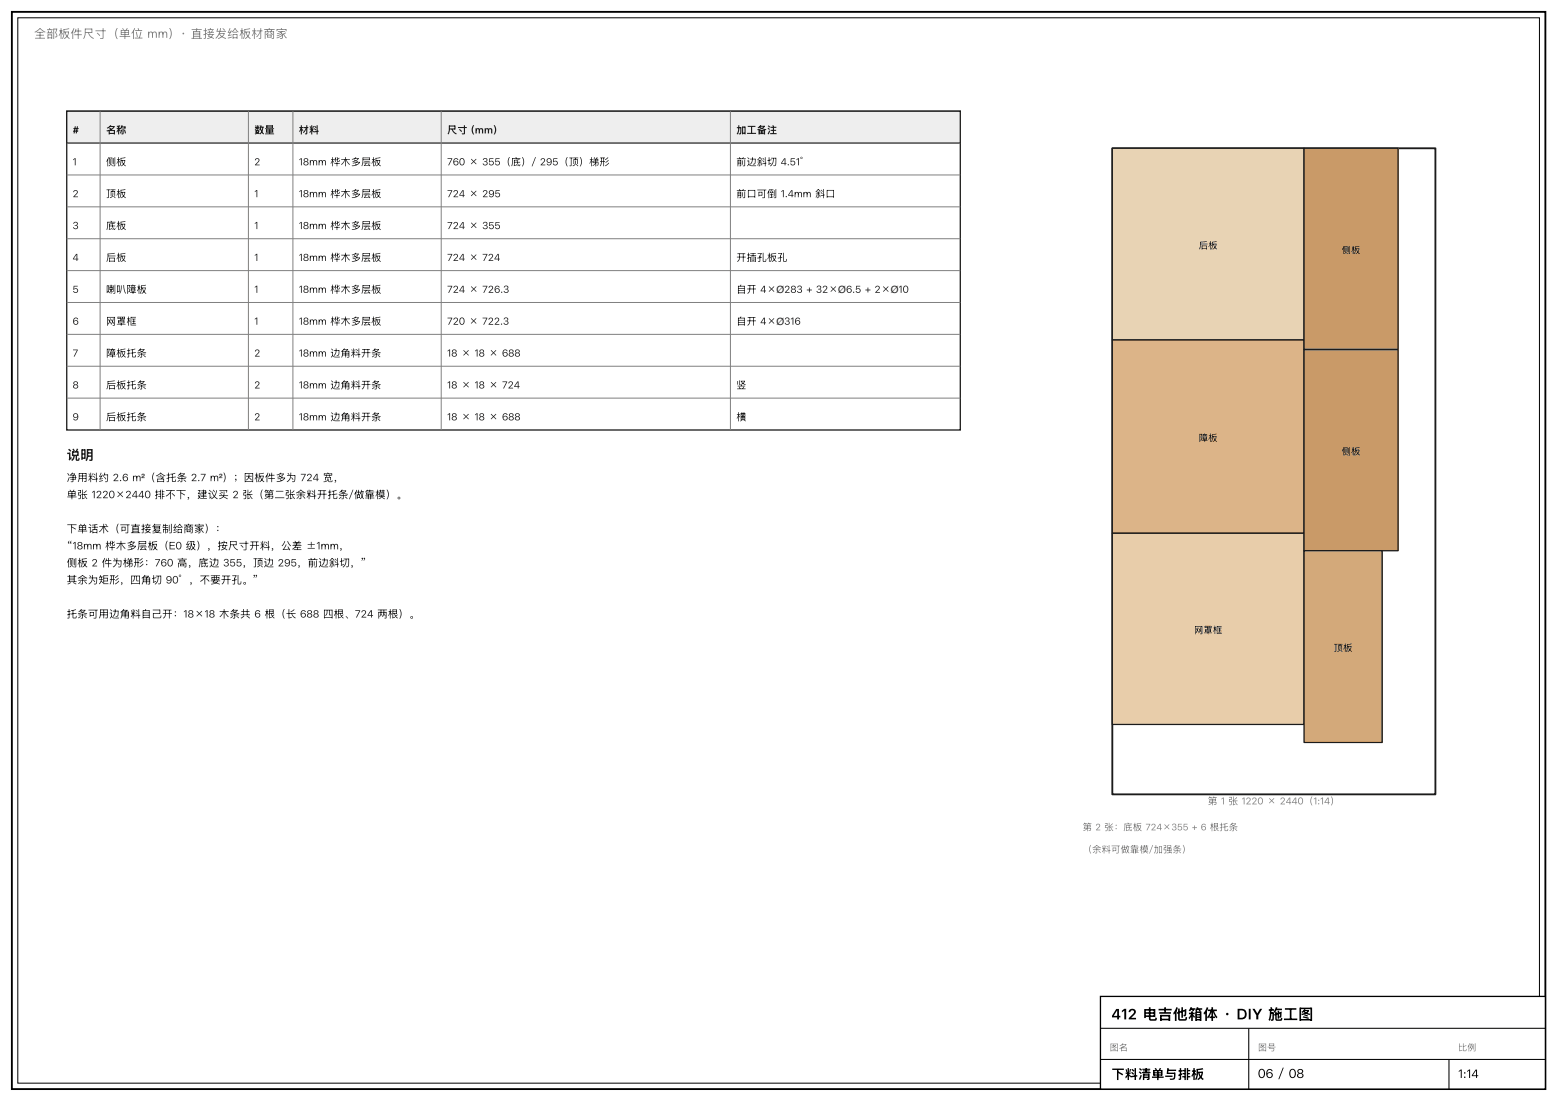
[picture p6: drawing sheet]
<svg xmlns="http://www.w3.org/2000/svg" width="420mm" height="297mm" viewBox="0 0 420 297" stroke-linecap="round" stroke-linejoin="round" font-family="sans-serif">
<defs><g id="words">
<text font-size="4" x="299.8" y="275">412 电吉他箱体 · DIY 施工图</text>
<text font-size="3.6" fill="#1b1b1b" x="18" y="124">说明</text>
<text font-size="3.5" x="299.8" y="291">下料清单与排板</text>
<text font-size="3.4" x="339.3" y="290.8">06 / 08</text>
<text font-size="3.2" fill="#808080" x="9.2" y="10.2">全部板件尺寸（单位 mm）· 直接发给板材商家</text>
<text font-size="3.2" x="393.3" y="290.8">1:14</text>
<g font-size="2.8" fill="#1b1b1b">
<text x="18" y="129.8">净用 料约 2.6 m²（含托条 2.7 m²）；因板件多为 724 宽，</text>
<text x="18" y="134.4">单张 1220×2440 排不下，建议买 2 张（第二张余料开托条/做靠模）。</text>
<text x="18" y="143.6">下单话术（可直接复制给商家）：</text>
<text x="18" y="148.2">“18mm 桦木多层板（E0 级），按尺寸开料，公差 ±1mm，</text>
<text x="18" y="152.8">侧板 2 件为梯形：760 高，底边 355，顶边 295，前边斜切，”</text>
<text x="18" y="157.4">其余为矩形，四角 切 90°，不要开孔。”</text>
<text x="18" y="166.6">托条可用 边角 料自 己 开：18×18 木条共 6 根（长 688 四根、724 两根）。</text>
</g>
<g font-size="2.7" fill="#1b1b1b">
<text x="19.6" y="36">#</text>
<text x="28.6" y="36">名称</text>
<text x="68.6" y="36">数量</text>
<text x="80.6" y="36">材料</text>
<text x="120.6" y="36">尺寸 (mm)</text>
<text x="198.6" y="36">加工备注</text>
<text x="19.6" y="44.6">1</text>
<text x="28.6" y="44.6">侧板</text>
<text x="68.6" y="44.6">2</text>
<text x="80.6" y="44.6">18mm 桦木多层板</text>
<text x="120.6" y="44.6">760 × 355（底）/ 295（顶）梯形</text>
<text x="198.6" y="44.6">前边斜切 4.51°</text>
<text x="19.6" y="53.2">2</text>
<text x="28.6" y="53.2">顶板</text>
<text x="68.6" y="53.2">1</text>
<text x="80.6" y="53.2">18mm 桦木多层板</text>
<text x="120.6" y="53.2">724 × 295</text>
<text x="198.6" y="53.2">前口 可倒 1.4mm 斜口</text>
<text x="19.6" y="61.8">3</text>
<text x="28.6" y="61.8">底板</text>
<text x="68.6" y="61.8">1</text>
<text x="80.6" y="61.8">18mm 桦木多层板</text>
<text x="120.6" y="61.8">724 × 355</text>
<text x="19.6" y="70.4">4</text>
<text x="28.6" y="70.4">后板</text>
<text x="68.6" y="70.4">1</text>
<text x="80.6" y="70.4">18mm 桦木多层板</text>
<text x="120.6" y="70.4">724 × 724</text>
<text x="198.6" y="70.4">开插孔板孔</text>
<text x="19.6" y="79">5</text>
<text x="28.6" y="79">喇叭障板</text>
<text x="68.6" y="79">1</text>
<text x="80.6" y="79">18mm 桦木多层板</text>
<text x="120.6" y="79">724 × 726.3</text>
<text x="198.6" y="79">自 开 4×Ø283 + 32×Ø6.5 + 2×Ø10</text>
<text x="19.6" y="87.6">6</text>
<text x="28.6" y="87.6">网 罩框</text>
<text x="68.6" y="87.6">1</text>
<text x="80.6" y="87.6">18mm 桦木多层板</text>
<text x="120.6" y="87.6">720 × 722.3</text>
<text x="198.6" y="87.6">自 开 4×Ø316</text>
<text x="19.6" y="96.2">7</text>
<text x="28.6" y="96.2">障板托条</text>
<text x="68.6" y="96.2">2</text>
<text x="80.6" y="96.2">18mm 边角 料开条</text>
<text x="120.6" y="96.2">18 × 18 × 688</text>
<text x="19.6" y="104.8">8</text>
<text x="28.6" y="104.8">后板托条</text>
<text x="68.6" y="104.8">2</text>
<text x="80.6" y="104.8">18mm 边角 料开条</text>
<text x="120.6" y="104.8">18 × 18 × 724</text>
<text x="198.6" y="104.8">竖</text>
<text x="19.6" y="113.4">9</text>
<text x="28.6" y="113.4">后板托条</text>
<text x="68.6" y="113.4">2</text>
<text x="80.6" y="113.4">18mm 边角 料开条</text>
<text x="120.6" y="113.4">18 × 18 × 688</text>
<text x="198.6" y="113.4">横</text>
</g>
<text font-size="2.6" fill="#808080" x="325.7" y="217">第 1 张 1220 × 2440（1:14）</text>
<g font-size="2.5" fill="#1b1b1b">
<text x="323.3" y="67.1">后板</text>
<text x="361.8" y="68.3">侧板</text>
<text x="323.3" y="119">障板</text>
<text x="361.8" y="122.6">侧板</text>
<text x="322" y="170.8">网 罩框</text>
<text x="359.7" y="175.6">顶板</text>
</g>
<g font-size="2.5" fill="#808080">
<text x="292" y="224">第 2 张：底板 724×355 + 6 根托条</text>
<text x="292" y="230">（余料可做靠模/加强条）</text>
</g>
<g font-size="2.4" fill="#808080">
<text x="299.3" y="283.4">图名</text>
<text x="339.3" y="283.4">图号</text>
<text x="393.3" y="283.4">比 例</text>
</g>
</g></defs>
<path d="M3.2 3.2h413.6v290.6h-413.6z" fill="none" stroke="#000" stroke-width=".5"/>
<path d="M4.8 4.8h410.4v287.4h-410.4z" fill="none" stroke="#000" stroke-width=".27"/>
<path d="M296.8 268.8h120v25h-120z" fill="#fff"/>
<path d="M296.8 268.8h120v25h-120z" fill="none" stroke="#000" stroke-width=".35"/>
<path d="M296.8 277.4h120M336.8 277.4v16.4M296.8 285.8h120M390.8 285.8v8" fill="none" stroke="#000" stroke-width=".28"/>
<path d="M18 30h241v86h-241z" fill="#fff"/>
<path d="M18 30h241v86h-241z" fill="none" stroke="#1b1b1b" stroke-width=".35"/>
<path d="M18 30h241v8.6h-241z" fill="#eee"/>
<path d="M18 30h241v8.6h-241z" fill="none" stroke="#1b1b1b" stroke-width=".35"/>
<g fill="none" stroke="#808080" stroke-width=".27">
<path d="M18 38.6h241M27 30v86M67 30v86M79 30v86M119 30v86M197 30v86M18 47.2h241M18 55.8h241M18 64.4h241M18 73h241M18 81.6h241M18 90.2h241"/>
<path d="M18 98.8h241M18 107.4h241"/>
</g>
<path d="M300 40h87.1v174.3h-87.1z" fill="none" stroke="#1b1b1b" stroke-width=".5"/>
<path d="M300 40h51.7v51.7h-51.7z" fill="#e8d3b4"/>
<path d="M300 40h51.7v51.7h-51.7z" fill="none" stroke="#1b1b1b" stroke-width=".35"/>
<path d="M300 91.7h51.7v52.2h-51.7z" fill="#dcb488"/>
<path d="M300 91.7h51.7v52.2h-51.7z" fill="none" stroke="#1b1b1b" stroke-width=".35"/>
<path d="M300 143.9h51.7v51.5h-51.7z" fill="#e8cdaa"/>
<path d="M300 143.9h51.7v51.5h-51.7z" fill="none" stroke="#1b1b1b" stroke-width=".35"/>
<path d="M351.7 40h25.4v54.3h-25.4z" fill="#c99a68"/>
<path d="M351.7 40h25.4v54.3h-25.4z" fill="none" stroke="#1b1b1b" stroke-width=".35"/>
<path d="M351.7 94.3h25.4v54.3h-25.4z" fill="#c99a68"/>
<path d="M351.7 94.3h25.4v54.3h-25.4z" fill="none" stroke="#1b1b1b" stroke-width=".35"/>
<path d="M351.7 148.6h21.1v51.7h-21.1z" fill="#d3a97a"/>
<path d="M351.7 148.6h21.1v51.7h-21.1z" fill="none" stroke="#1b1b1b" stroke-width=".35"/>
<use href="#words"/>
</svg>
